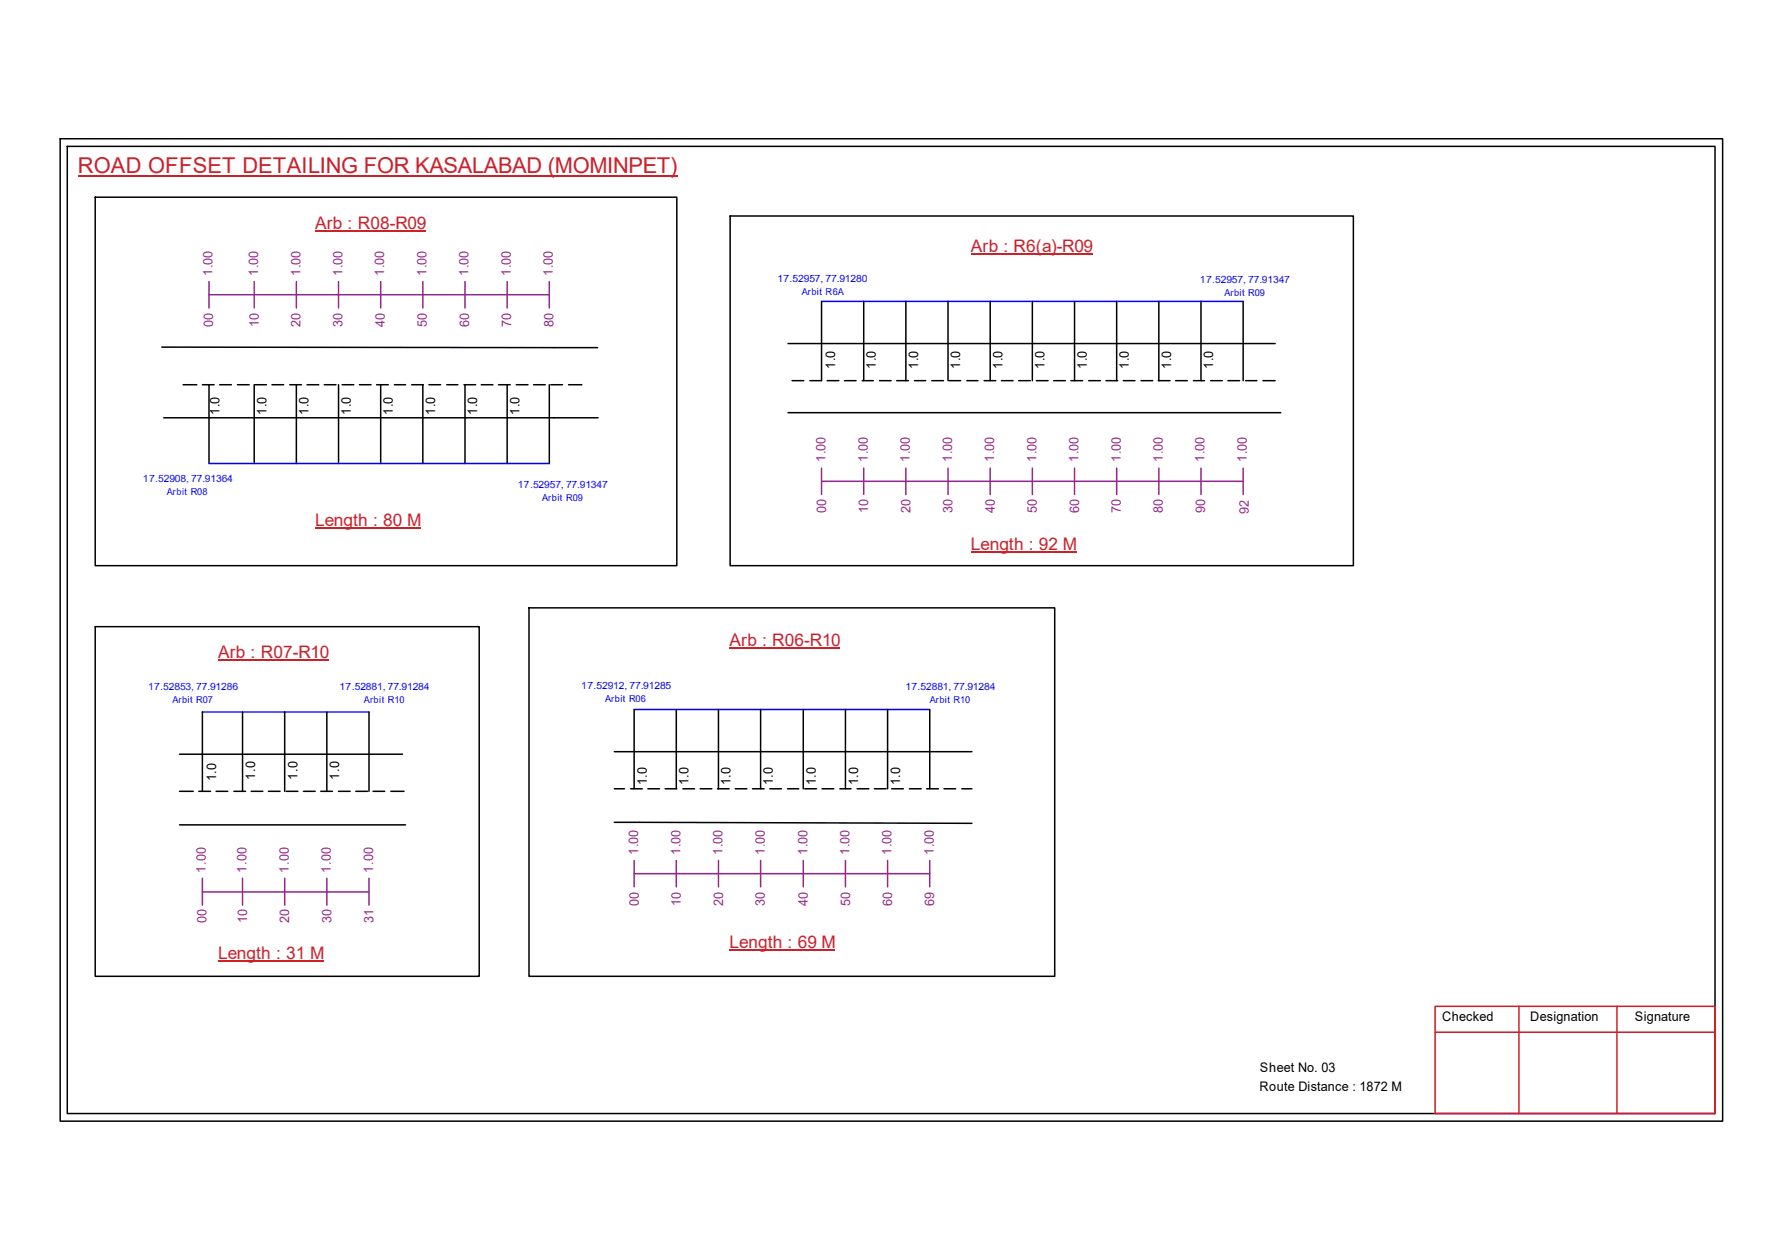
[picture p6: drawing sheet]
<svg xmlns="http://www.w3.org/2000/svg" width="297mm" height="210mm" viewBox="0 0 297 210" stroke-linecap="round" stroke-linejoin="round" font-family="sans-serif">
<defs><g id="words">
<text font-size="3.6" fill="#cd2027" x="13" y="28.9">ROAD OFFSET DETAILING FOR KASALABAD (MOMINPET)</text>
<g font-size="2.9" fill="#cd2027">
<text x="52.5" y="38.2">Arb : R08-R09</text>
<text x="161.8" y="42">Arb : R6(a)-R09</text>
<text x="52.5" y="87.6">Length : 80 M</text>
<text x="161.8" y="91.6">Length : 92 M</text>
<text x="121.6" y="107.6">Arb : R06-R10</text>
<text x="36.4" y="109.6">Arb : R07-R10</text>
<text x="36.4" y="159.8">Length : 31 M</text>
<text x="121.6" y="158">Length : 69 M</text>
</g>
<g font-size="2.2" fill="#93278f">
<text x="35.4" y="46" transform="rotate(-90 35.4 46)">1.00</text>
<text x="43" y="46" transform="rotate(-90 43 46)">1.00</text>
<text x="50.1" y="46" transform="rotate(-90 50.1 46)">1.00</text>
<text x="57.1" y="46" transform="rotate(-90 57.1 46)">1.00</text>
<text x="64" y="46" transform="rotate(-90 64 46)">1.00</text>
<text x="71.1" y="46" transform="rotate(-90 71.1 46)">1.00</text>
<text x="78.1" y="46" transform="rotate(-90 78.1 46)">1.00</text>
<text x="85.1" y="46" transform="rotate(-90 85.1 46)">1.00</text>
<text x="92.2" y="46" transform="rotate(-90 92.2 46)">1.00</text>
<text x="35.5" y="54.4" transform="rotate(-90 35.5 54.4)">00</text>
<text x="43.1" y="54.4" transform="rotate(-90 43.1 54.4)">10</text>
<text x="50.1" y="54.4" transform="rotate(-90 50.1 54.4)">20</text>
<text x="57.1" y="54.4" transform="rotate(-90 57.1 54.4)">30</text>
<text x="64.1" y="54.4" transform="rotate(-90 64.1 54.4)">40</text>
<text x="71.2" y="54.4" transform="rotate(-90 71.2 54.4)">50</text>
<text x="78.2" y="54.4" transform="rotate(-90 78.2 54.4)">60</text>
<text x="85.2" y="54.4" transform="rotate(-90 85.2 54.4)">70</text>
<text x="92.2" y="54.4" transform="rotate(-90 92.2 54.4)">80</text>
<text x="137.6" y="77" transform="rotate(-90 137.6 77)">1.00</text>
<text x="144.6" y="77" transform="rotate(-90 144.6 77)">1.00</text>
<text x="151.7" y="77" transform="rotate(-90 151.7 77)">1.00</text>
<text x="158.7" y="77" transform="rotate(-90 158.7 77)">1.00</text>
<text x="165.7" y="77" transform="rotate(-90 165.7 77)">1.00</text>
<text x="172.8" y="77" transform="rotate(-90 172.8 77)">1.00</text>
<text x="179.8" y="77" transform="rotate(-90 179.8 77)">1.00</text>
<text x="186.8" y="77" transform="rotate(-90 186.8 77)">1.00</text>
<text x="193.8" y="77" transform="rotate(-90 193.8 77)">1.00</text>
<text x="200.8" y="77" transform="rotate(-90 200.8 77)">1.00</text>
<text x="207.8" y="77" transform="rotate(-90 207.8 77)">1.00</text>
<text x="137.7" y="85.4" transform="rotate(-90 137.7 85.4)">00</text>
<text x="144.7" y="85.4" transform="rotate(-90 144.7 85.4)">10</text>
<text x="151.8" y="85.4" transform="rotate(-90 151.8 85.4)">20</text>
<text x="158.8" y="85.4" transform="rotate(-90 158.8 85.4)">30</text>
<text x="165.8" y="85.4" transform="rotate(-90 165.8 85.4)">40</text>
<text x="172.8" y="85.4" transform="rotate(-90 172.8 85.4)">50</text>
<text x="179.9" y="85.4" transform="rotate(-90 179.9 85.4)">60</text>
<text x="186.8" y="85.4" transform="rotate(-90 186.8 85.4)">70</text>
<text x="193.8" y="85.4" transform="rotate(-90 193.8 85.4)">80</text>
<text x="200.9" y="85.4" transform="rotate(-90 200.9 85.4)">90</text>
<text x="208.1" y="85.6" transform="rotate(-90 208.1 85.6)">92</text>
<text x="106.4" y="142.4" transform="rotate(-90 106.4 142.4)">1.00</text>
<text x="113.4" y="142.4" transform="rotate(-90 113.4 142.4)">1.00</text>
<text x="120.4" y="142.4" transform="rotate(-90 120.4 142.4)">1.00</text>
<text x="127.5" y="142.4" transform="rotate(-90 127.5 142.4)">1.00</text>
<text x="134.6" y="142.4" transform="rotate(-90 134.6 142.4)">1.00</text>
<text x="141.6" y="142.4" transform="rotate(-90 141.6 142.4)">1.00</text>
<text x="148.6" y="142.4" transform="rotate(-90 148.6 142.4)">1.00</text>
<text x="155.7" y="142.4" transform="rotate(-90 155.7 142.4)">1.00</text>
<text x="34.3" y="145.4" transform="rotate(-90 34.3 145.4)">1.00</text>
<text x="41.1" y="145.4" transform="rotate(-90 41.1 145.4)">1.00</text>
<text x="48.1" y="145.4" transform="rotate(-90 48.1 145.4)">1.00</text>
<text x="55.2" y="145.4" transform="rotate(-90 55.2 145.4)">1.00</text>
<text x="62.2" y="145.4" transform="rotate(-90 62.2 145.4)">1.00</text>
<text x="34.4" y="153.8" transform="rotate(-90 34.4 153.8)">00</text>
<text x="41.2" y="153.8" transform="rotate(-90 41.2 153.8)">10</text>
<text x="48.2" y="153.8" transform="rotate(-90 48.2 153.8)">20</text>
<text x="55.2" y="153.8" transform="rotate(-90 55.2 153.8)">30</text>
<text x="62.3" y="153.8" transform="rotate(-90 62.3 153.8)">31</text>
<text x="106.5" y="150.9" transform="rotate(-90 106.5 150.9)">00</text>
<text x="113.5" y="150.9" transform="rotate(-90 113.5 150.9)">10</text>
<text x="120.5" y="150.9" transform="rotate(-90 120.5 150.9)">20</text>
<text x="127.5" y="150.9" transform="rotate(-90 127.5 150.9)">30</text>
<text x="134.7" y="150.9" transform="rotate(-90 134.7 150.9)">40</text>
<text x="141.7" y="150.9" transform="rotate(-90 141.7 150.9)">50</text>
<text x="148.7" y="150.9" transform="rotate(-90 148.7 150.9)">60</text>
<text x="155.7" y="150.9" transform="rotate(-90 155.7 150.9)">69</text>
</g>
<g font-size="2.2">
<text x="139.2" y="61.5" transform="rotate(-90 139.2 61.5)">1.0</text>
<text x="146" y="61.5" transform="rotate(-90 146 61.5)">1.0</text>
<text x="153" y="61.5" transform="rotate(-90 153 61.5)">1.0</text>
<text x="160.1" y="61.5" transform="rotate(-90 160.1 61.5)">1.0</text>
<text x="167.1" y="61.5" transform="rotate(-90 167.1 61.5)">1.0</text>
<text x="174.1" y="61.5" transform="rotate(-90 174.1 61.5)">1.0</text>
<text x="181.1" y="61.5" transform="rotate(-90 181.1 61.5)">1.0</text>
<text x="188.2" y="61.5" transform="rotate(-90 188.2 61.5)">1.0</text>
<text x="195.2" y="61.5" transform="rotate(-90 195.2 61.5)">1.0</text>
<text x="202.2" y="61.5" transform="rotate(-90 202.2 61.5)">1.0</text>
<text x="36.6" y="69.1" transform="rotate(-90 36.6 69.1)">1.0</text>
<text x="44.4" y="69.1" transform="rotate(-90 44.4 69.1)">1.0</text>
<text x="51.4" y="69.1" transform="rotate(-90 51.4 69.1)">1.0</text>
<text x="58.5" y="69.1" transform="rotate(-90 58.5 69.1)">1.0</text>
<text x="65.5" y="69.1" transform="rotate(-90 65.5 69.1)">1.0</text>
<text x="72.5" y="69.1" transform="rotate(-90 72.5 69.1)">1.0</text>
<text x="79.5" y="69.1" transform="rotate(-90 79.5 69.1)">1.0</text>
<text x="86.6" y="69.1" transform="rotate(-90 86.6 69.1)">1.0</text>
<text x="36" y="130.1" transform="rotate(-90 36 130.1)">1.0</text>
<text x="42.5" y="129.9" transform="rotate(-90 42.5 129.9)">1.0</text>
<text x="49.6" y="129.9" transform="rotate(-90 49.6 129.9)">1.0</text>
<text x="56.5" y="129.9" transform="rotate(-90 56.5 129.9)">1.0</text>
<text x="107.8" y="130.8" transform="rotate(-90 107.8 130.8)">1.0</text>
<text x="114.8" y="130.8" transform="rotate(-90 114.8 130.8)">1.0</text>
<text x="121.8" y="130.8" transform="rotate(-90 121.8 130.8)">1.0</text>
<text x="128.8" y="130.8" transform="rotate(-90 128.8 130.8)">1.0</text>
<text x="136" y="130.8" transform="rotate(-90 136 130.8)">1.0</text>
<text x="143" y="130.8" transform="rotate(-90 143 130.8)">1.0</text>
<text x="150.1" y="130.8" transform="rotate(-90 150.1 130.8)">1.0</text>
<text x="240.4" y="170.1">Checked</text>
<text x="255.1" y="170.1">Designation</text>
<text x="272.5" y="170.1">Signature</text>
<text x="210" y="178.6">Sheet No. 03</text>
<text x="209.9" y="181.7">Route Distance : 1872 M</text>
</g>
<g font-size="1.7" fill="#00f">
<text x="129.6" y="47">17.52957, 77.91280</text>
<text x="200" y="47.2">17.52957, 77.91347</text>
<text x="23.8" y="80.3">17.52908, 77.91364</text>
<text x="86.3" y="81.4">17.52957, 77.91347</text>
<text x="24.7" y="115">17.52853, 77.91286</text>
<text x="56.6" y="115">17.52881, 77.91284</text>
<text x="96.9" y="114.8">17.52912, 77.91285</text>
<text x="150.9" y="115">17.52881, 77.91284</text>
</g>
<g font-size="1.6" fill="#00f">
<text x="133.6" y="49.1">Arbit R6A</text>
<text x="204.1" y="49.3">Arbit R09</text>
<text x="27.8" y="82.4">Arbit R08</text>
<text x="90.4" y="83.5">Arbit R09</text>
<text x="28.7" y="117.1">Arbit R07</text>
<text x="60.7" y="117.1">Arbit R10</text>
<text x="100.9" y="116.9">Arbit R06</text>
<text x="155" y="117.1">Arbit R10</text>
</g>
</g></defs>
<g fill="none" stroke="#000" stroke-width=".25">
<path d="M10 23.1h277.1v163.7h-277.1zM11.2 24.4h274.7v161.1h-274.7zM15.9 32.9h96.9v61.3h-96.9zM121.7 36h103.9v58.2h-103.9zM27 57.8l72.6 .1M131.4 57.2h81.2M136.9 50.2v13.2h-1.9M144 50.2v13.2M151 50.2v13.2M158 50.2v13.2M165.1 50.2v13.2M172.1 50.2v13.2"/>
<path d="M179.1 50.2v13.2M186.1 50.2v13.2M193.2 50.2v13.2M200.2 50.2v13.2M207.2 50.2v13.2M27.3 69.6h72.4M30.5 64.1h2.3M33.7 64.1h2M34.8 64.1v13.1M36.6 64.1h2M39.6 64.1h1.9M42.4 64.1v13.1"/>
<path d="M42.5 64.1h1.9M45.3 64.1h2M48.3 64.1h1.9M49.4 64.1v13.1M51.2 64.1h1.9M54.1 64.1h1.9M56.4 64.1v13.1M57 64.1h2M59.9 64.1h1.9M62.8 64.1h1.9M63.5 64.1v13.1M65.7 64.1h1.9"/>
<path d="M68.6 64.1h2M70.5 64.1v13.1M71.5 64.1h1.9M74.5 64.1h1.8M77.3 64.1h2M77.5 64.1v13.1M80.2 64.1h2M83.1 64.1h1.9M84.5 64.1v13.1M86.1 64.1h1.9M88.9 64.1h2M91.6 64.1v13.1"/>
<path d="M91.8 64.1h2M94.8 64.1h2.2M131.4 68.7h82.1M132 63.4h2M137.9 63.4h1.9M140.8 63.4h1.9M143.7 63.4h1.9M146.6 63.4h1.9M149.5 63.4h1.9M152.4 63.4h1.9M155.3 63.4h2M158.2 63.4h1.9"/>
<path d="M161.2 63.4h1.8M164 63.4h2M166.9 63.4h2M169.8 63.4h1.9M172.8 63.4h1.9M175.6 63.4h2M178.5 63.4h2M181.5 63.4h1.9M184.4 63.4h1.9M187.2 63.4h2M190.2 63.4h1.9M193.1 63.4h1.9"/>
<path d="M196 63.4h1.9M198.9 63.4h1.9M201.8 63.4h1.9M204.7 63.4h1.9M207.6 63.4h1.9M210.5 63.4h2.1M15.9 104.4h64v58.2h-64zM33.7 118.6v13.2M40.4 118.6v13.2M47.5 118.6v13.2M54.5 118.6v13.2M61.5 118.6v13.2"/>
<path d="M88.2 101.3h87.6v61.3h-87.6zM105.7 118.2v13.2M112.7 118.2v13.2M119.8 118.2v13.2M126.8 118.2v13.2M133.9 118.2v13.2M140.9 118.2v13.2M148 118.2v13.2M155 118.2v13.2M29.9 125.6h37.2M29.9 137.4h37.7M29.9 131.8h2.3"/>
<path d="M33.1 131.8h2M36 131.8h2M39 131.8h1.9M41.9 131.8h1.9M44.7 131.8h2M47.7 131.8h2M50.6 131.8h1.9M53.5 131.8h1.9M56.4 131.8h2M59.3 131.8h2M62.2 131.8h1.9M65.1 131.8h2.2"/>
<path d="M102.4 137l59.6 .2M102.4 131.4h1.7M102.4 125.2h59.6M105.1 131.4h2M108 131.4h1.9M110.9 131.4h1.9M113.8 131.4h2M116.7 131.4h2M119.6 131.4h1.9M122.6 131.4h1.9M125.4 131.4h2M128.3 131.4h2"/>
<path d="M131.3 131.4h1.8M134.2 131.4h1.9M137 131.4h2M140 131.4h1.9M142.9 131.4h1.9M145.8 131.4h1.9M148.6 131.4h2M151.6 131.4h1.9M154.5 131.4h1.9M157.3 131.4h2M160.3 131.4h1.7"/>
</g>
<path d="M239.2 167.6h46.7v17.9h-46.7zM239.2 172h46.7M253.2 167.6v17.9M269.5 167.6v17.9" fill="none" stroke="#cc1f26" stroke-width=".25"/>
<path d="M13 29.3h99.9" fill="none" stroke="#cd2027" stroke-width=".25"/>
<g fill="none" stroke="#93278f" stroke-width=".25">
<path d="M34.8 49.1h56.8M34.8 46.9v4.4M42.4 46.9v4.4M49.4 46.9v4.4M56.4 46.9v4.4M63.5 46.9v4.4M70.5 46.9v4.4M77.5 46.9v4.4M84.5 46.9v4.4M91.6 46.9v4.4M136.9 78v4.4M144 78v4.4"/>
<path d="M151 78v4.4M158 78v4.4M165.1 78v4.4M172.1 78v4.4M179.1 78v4.4M186.1 78v4.4M193.2 78v4.4M200.2 78v4.4M207.2 78v4.4M136.9 80.2h70.3M33.7 148.6h27.8M33.7 146.3v4.5"/>
<path d="M40.4 146.3v4.5M47.5 146.3v4.5M54.5 146.3v4.5M61.5 146.3v4.5M105.7 145.5h49.3M105.7 143.3v4.4M112.7 143.3v4.4M119.8 143.3v4.4M126.8 143.3v4.4M133.9 143.3v4.4M140.9 143.3v4.4M148 143.3v4.4"/>
<path d="M155 143.3v4.4"/>
</g>
<path d="M52.5 38.5h18.5M161.8 42.3h20.4M52.5 88h17.6M161.8 91.9h17.6M36.4 110h18.4M121.6 107.9h18.5M121.6 158.3h17.6M36.4 160.1h17.6" fill="none" stroke="#cd2027" stroke-width=".17"/>
<path d="M136.9 50.2h70.3M34.8 77.2h56.8M33.7 118.6h27.8M105.7 118.2h49.3" fill="none" stroke="#00f" stroke-width=".25"/>
<use href="#words"/>
</svg>
